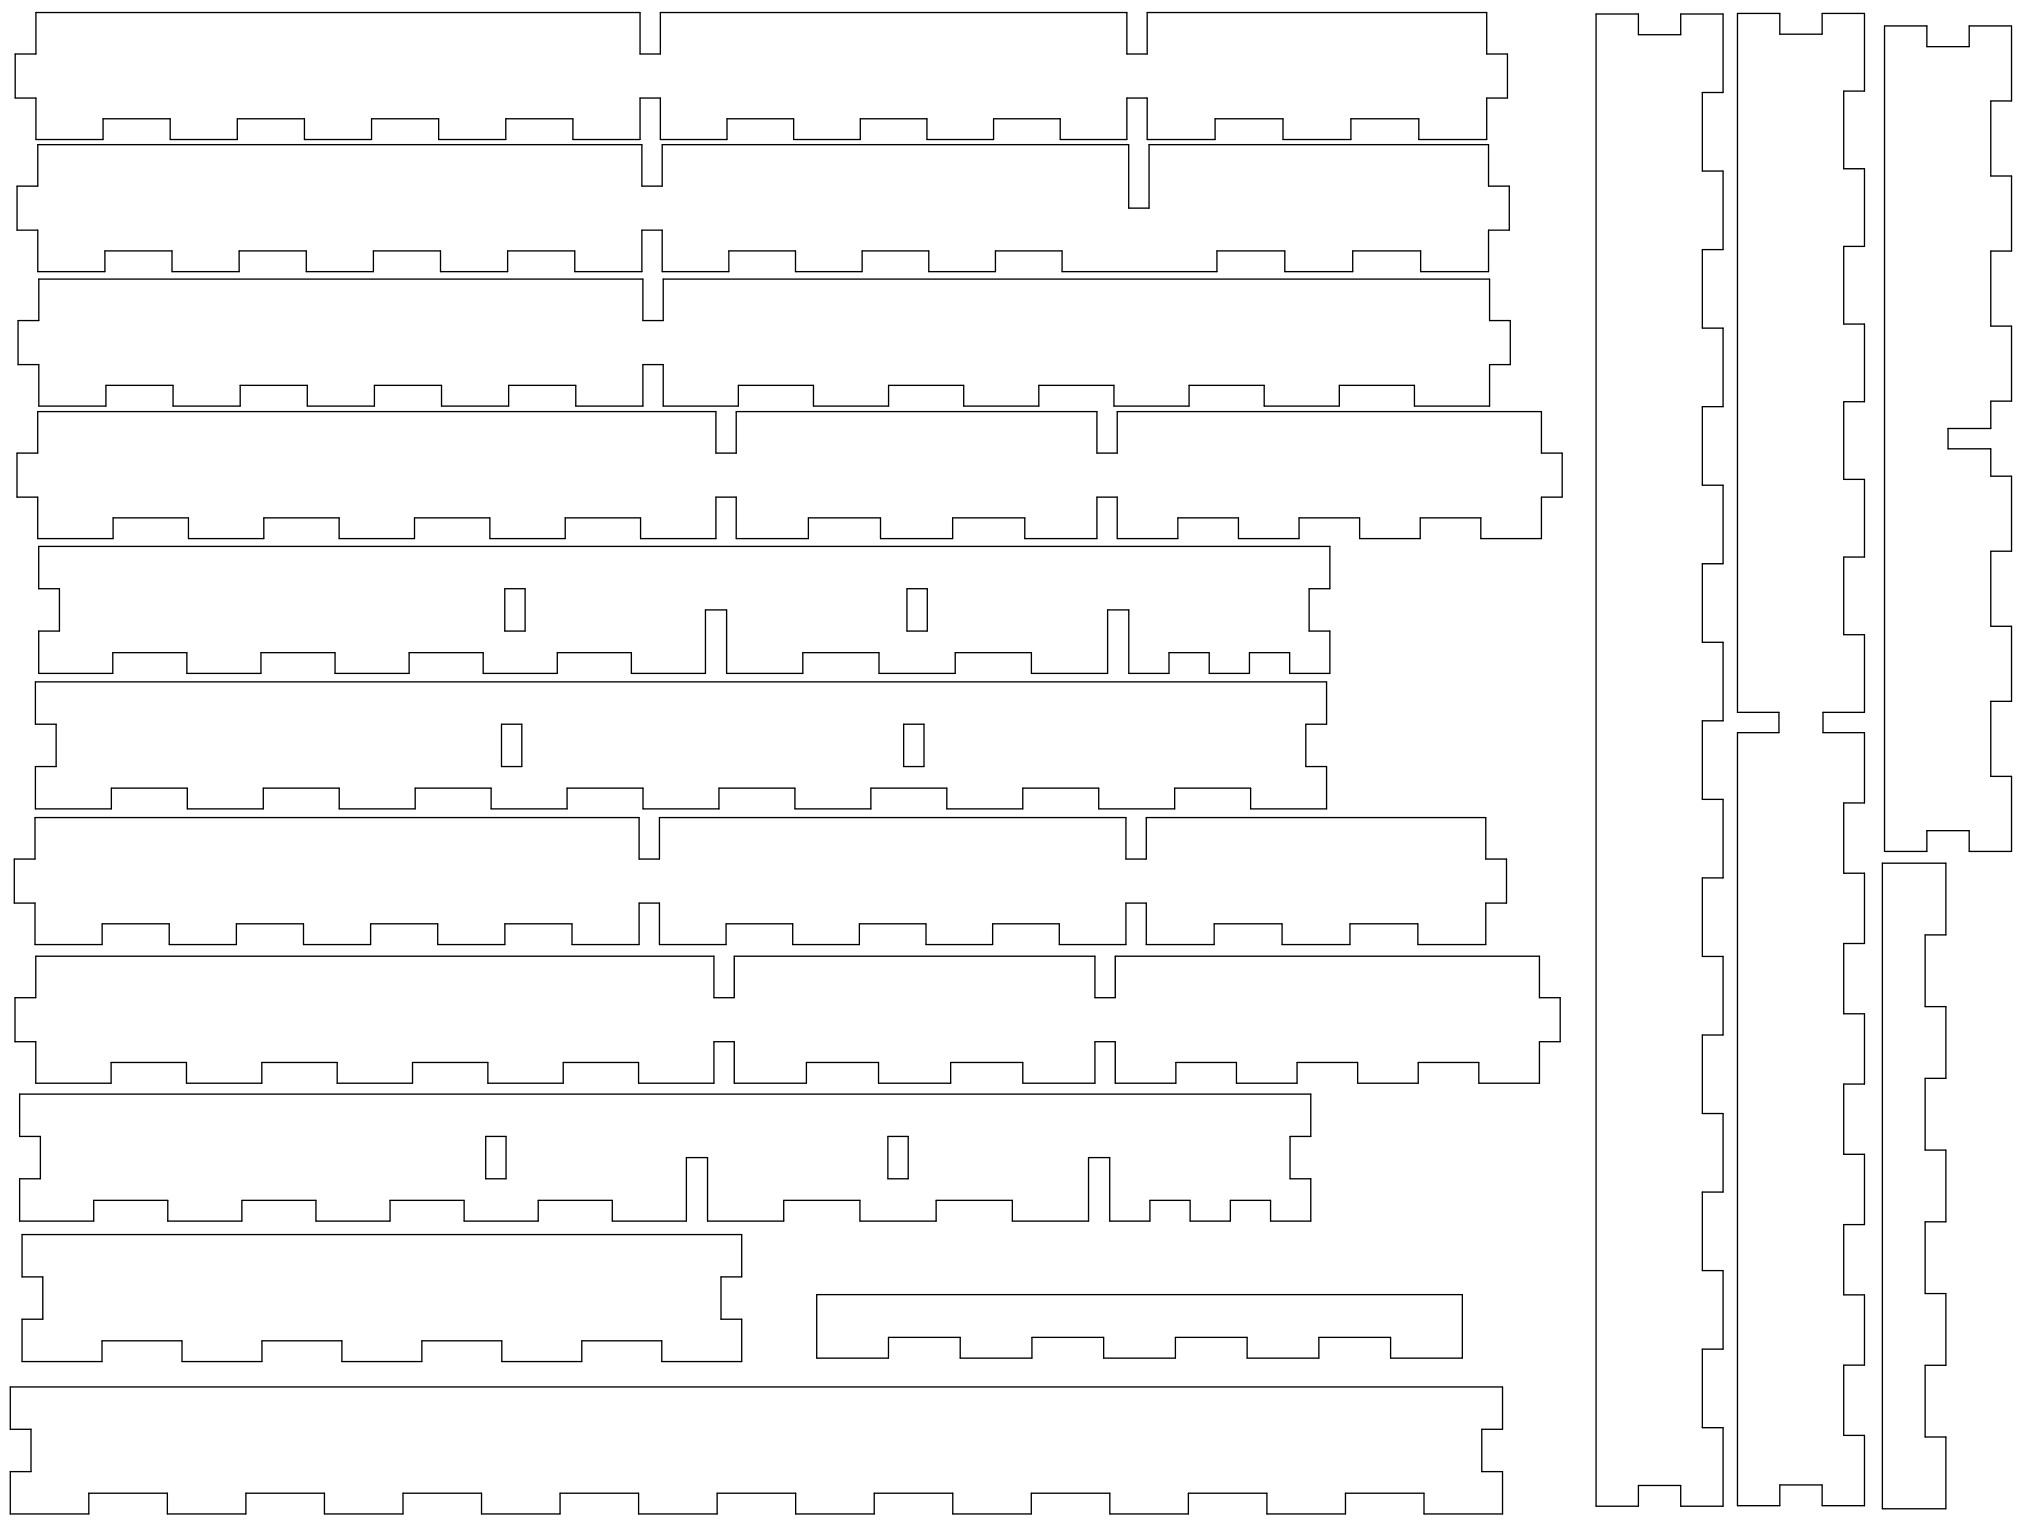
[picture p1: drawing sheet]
<svg xmlns="http://www.w3.org/2000/svg" width="610mm" height="457mm" viewBox="0 0 610 457" stroke-linecap="round" stroke-linejoin="round" font-family="sans-serif">
<g fill="none" stroke="#000" stroke-width=".4">
<path d="M10.8 3.8h181.2v12.4h6.1v-12.4h140v12.4h6.1v-12.4h101.8v12.4h6.2v13.2h-6.2v12.5h-20.4v-6.3h-20.3v6.3h-20.4v-6.3h-20.4v6.3h-20.3v-12.5h-6.1v12.5h-20v-6.3h-20v6.3h-20v-6.3h-20v6.3h-20v-6.3h-20v6.3h-20v-12.5h-6.1v12.5h-20.1v-6.3h-20.2v6.3h-20.1v-6.3h-20.1v6.3h-20.2v-6.3h-20.1v6.3h-20.1v-6.3h-20.2v6.3h-20.1v-12.5h-6.2v-13.2h6.2zM478.8 4.2h12.7v6.2h12.7v-6.2h12.7v23.6h-6.2v23.5h6.2v23.6h-6.2v23.5h6.2v23.6h-6.2v23.6h6.2v23.5h-6.2v23.6h6.2v23.5h-6.2v23.6h6.2v23.6h-6.2v23.5h6.2v23.6h-6.2v23.6h6.2v23.5h-6.2v23.6h6.2v23.5h-6.2v23.6h6.2v23.6h-12.7v-6.3h-12.7v6.3h-12.7zM521.2 4h12.7v6.3h12.7v-6.3h12.7v23.3h-6.2v23.3h6.2v23.3h-6.2v23.3h6.2v23.3h-6.2v23.3h6.2v23.3h-6.2v23.3h6.2v23.3h-12.4v6.1h12.4v21.1h-6.2v21.1h6.2v21h-6.2v21.1h6.2v21.1h-6.2v21.1h6.2v21.1h-6.2v21.1h6.2v21h-6.2v21.1h6.2v21.1h-12.7v-6.2h-12.7v6.2h-12.7v-231.9h12.5v-6.1h-12.5zM565.4 7.8h12.7v6.2h12.7v-6.2h12.7v22.5h-6.3v22.5h6.3v22.5h-6.3v22.5h6.3v22.5h-6.3v8.3h-12.8v6.1h12.8v8.2h6.3v22.5h-6.3v22.5h6.3v22.5h-6.3v22.5h6.3v22.5h-12.7v-6.2h-12.7v6.2h-12.7zM11.3 43.4h181.3v12.4h6.1v-12.4h139.9v19h6.1v-19h101.9v12.4h6.2v13.2h-6.2v12.5h-20.4v-6.2h-20.4v6.2h-20.3v-6.2h-20.4v6.2h-46.5v-6.2h-20v6.2h-20v-6.2h-20v6.2h-20v-6.2h-19.9v6.2h-20v-12.5h-6.1v12.5h-20.2v-6.2h-20.1v6.2h-20.1v-6.2h-20.2v6.2h-20.1v-6.2h-20.2v6.2h-20.1v-6.2h-20.1v6.2h-20.2v-12.5h-6.2v-13.2h6.2zM11.6 83.7h181.3v12.5h6.1v-12.5h247.9v12.5h6.2v13.2h-6.2v12.4h-22.6v-6.2h-22.5v6.2h-22.5v-6.2h-22.6v6.2h-22.5v-6.2h-22.6v6.2h-22.5v-6.2h-22.5v6.2h-22.6v-6.2h-22.5v6.2h-22.5v-12.4h-6.1v12.4h-20.2v-6.2h-20.1v6.2h-20.1v-6.2h-20.2v6.2h-20.1v-6.2h-20.2v6.2h-20.1v-6.2h-20.1v6.2h-20.2v-12.4h-6.2v-13.2h6.2zM11.3 123.5h203.5v12.4h6.1v-12.4h108.2v12.4h6.1v-12.4h127.2v12.4h6.2v13.2h-6.2v12.5h-18.2v-6.2h-18.1v6.2h-18.2v-6.2h-18.2v6.2h-18.2v-6.2h-18.1v6.2h-18.2v-12.5h-6.1v12.5h-21.7v-6.2h-21.6v6.2h-21.6v-6.2h-21.7v6.2h-21.6v-12.5h-6.1v12.5h-22.6v-6.2h-22.6v6.2h-22.6v-6.2h-22.6v6.2h-22.7v-6.2h-22.6v6.2h-22.6v-6.2h-22.6v6.2h-22.6v-12.5h-6.2v-13.2h6.2zM11.6 163.9h387.4v12.7h-6.3v12.7h6.3v12.7h-12.1v-6.2h-12.1v6.2h-12v-6.2h-12.1v6.2h-12.1v-19h-6.3v19h-22.9v-6.2h-22.8v6.2h-22.9v-6.2h-22.9v6.2h-22.8v-19h-6.4v19h-22.2v-6.2h-22.2v6.2h-22.2v-6.2h-22.3v6.2h-22.2v-6.2h-22.2v6.2h-22.2v-6.2h-22.3v6.2h-22.2v-12.7h6.2v-12.7h-6.2zM151.4 176.6h6.1v12.7h-6.1zM272.1 176.6h6.1v12.7h-6.1zM10.6 204.6h387.4v12.7h-6.2v12.7h6.2v12.7h-22.8v-6.3h-22.8v6.3h-22.8v-6.3h-22.8v6.3h-22.8v-6.3h-22.7v6.3h-22.8v-6.3h-22.8v6.3h-22.8v-6.3h-22.8v6.3h-22.8v-6.3h-22.7v6.3h-22.8v-6.3h-22.8v6.3h-22.8v-6.3h-22.8v6.3h-22.8v-12.7h6.2v-12.7h-6.2zM150.5 217.3h6v12.7h-6z"/>
<path d="M271.1 217.3h6.1v12.7h-6.1zM10.5 245.3h181.2v12.4h6.1v-12.4h140v12.4h6.1v-12.4h101.8v12.4h6.3v13.2h-6.3v12.5h-20.3v-6.3h-20.4v6.3h-20.4v-6.3h-20.4v6.3h-20.3v-12.5h-6.1v12.5h-20v-6.3h-20v6.3h-20v-6.3h-20v6.3h-20v-6.3h-20v6.3h-20v-12.5h-6.1v12.5h-20.1v-6.3h-20.1v6.3h-20.2v-6.3h-20.1v6.3h-20.2v-6.3h-20.1v6.3h-20.1v-6.3h-20.2v6.3h-20.1v-12.5h-6.2v-13.2h6.2zM564.7 259h19.1v21.5h-6.3v21.5h6.3v21.5h-6.3v21.5h6.3v21.5h-6.3v21.6h6.3v21.5h-6.3v21.5h6.3v21.5h-19.1zM10.7 286.9h203.5v12.4h6.1v-12.4h108.2v12.4h6.1v-12.4h127.2v12.4h6.3v13.2h-6.3v12.5h-18.1v-6.3h-18.2v6.3h-18.2v-6.3h-18.2v6.3h-18.2v-6.3h-18.1v6.3h-18.2v-12.5h-6.1v12.5h-21.7v-6.3h-21.6v6.3h-21.6v-6.3h-21.7v6.3h-21.6v-12.5h-6.1v12.5h-22.6v-6.3h-22.6v6.3h-22.6v-6.3h-22.6v6.3h-22.6v-6.3h-22.7v6.3h-22.6v-6.3h-22.6v6.3h-22.6v-12.5h-6.2v-13.2h6.2zM5.9 328.2h387.3v12.7h-6.2v12.7h6.2v12.7h-12v-6.2h-12.1v6.2h-12.1v-6.2h-12v6.2h-12.1v-19h-6.3v19h-22.9v-6.2h-22.9v6.2h-22.8v-6.2h-22.9v6.2h-22.8v-19h-6.4v19h-22.2v-6.2h-22.2v6.2h-22.3v-6.2h-22.2v6.2h-22.2v-6.2h-22.2v6.2h-22.3v-6.2h-22.2v6.2h-22.2v-12.7h6.2v-12.7h-6.2zM145.7 340.9h6.1v12.7h-6.1zM266.4 340.9h6.1v12.7h-6.1zM6.6 370.4h215.9v12.7h-6.2v12.7h6.2v12.7h-24v-6.3h-24v6.3h-23.9v-6.3h-24v6.3h-24v-6.3h-24v6.3h-24v-6.3h-24v6.3h-24v-12.7h6.2v-12.7h-6.2zM245 388.4h193.7v19h-21.5v-6.2h-21.5v6.2h-21.6v-6.2h-21.5v6.2h-21.5v-6.2h-21.5v6.2h-21.5v-6.2h-21.6v6.2h-21.5zM3.1 416.1h447.7v12.7h-6.3v12.7h6.3v12.7h-23.6v-6.2h-23.6v6.2h-23.5v-6.2h-23.6v6.2h-23.5v-6.2h-23.6v6.2h-23.6v-6.2h-23.5v6.2h-23.6v-6.2h-23.6v6.2h-23.5v-6.2h-23.6v6.2h-23.5v-6.2h-23.6v6.2h-23.6v-6.2h-23.5v6.2h-23.6v-6.2h-23.6v6.2h-23.5v-12.7h6.2v-12.7h-6.2z"/>
</g>
</svg>
